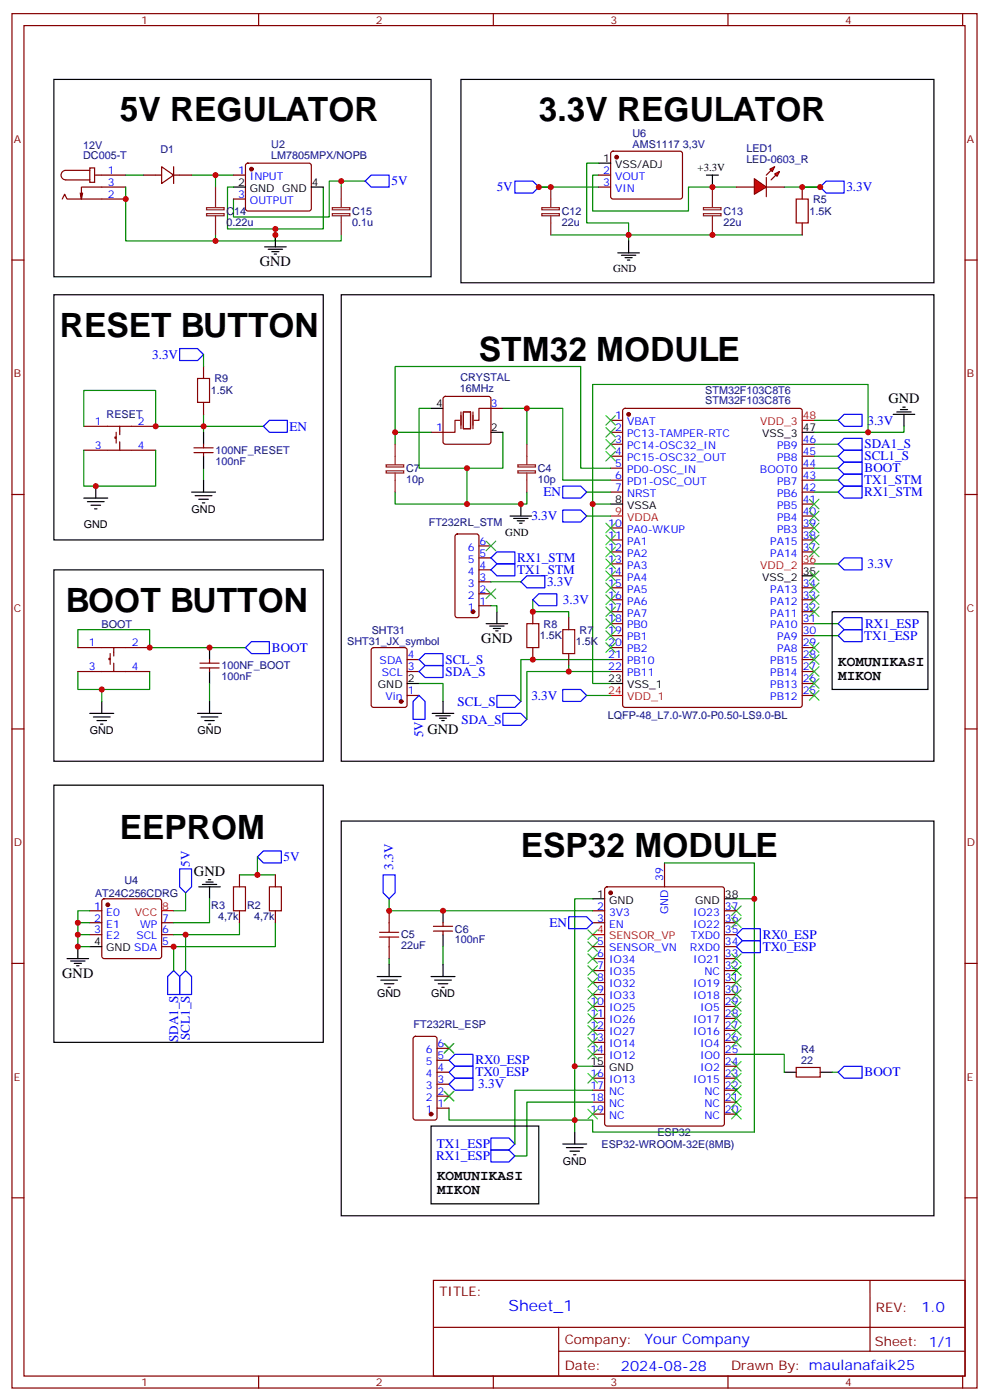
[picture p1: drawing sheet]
<svg xmlns="http://www.w3.org/2000/svg" width="291mm" height="413mm" viewBox="0 0 291 413" stroke-linecap="round" stroke-linejoin="round" font-family="sans-serif">
<defs><g id="words">
<g font-size="9.9">
<text x="35.3" y="35.8">5V REGULATOR</text>
<text x="158.7" y="35.8">3.3V REGULATOR</text>
<text x="17.6" y="99.3">RESET BUTTON</text>
<text x="141.1" y="106.3">STM32 MODULE</text>
<text x="19.4" y="180.4">BOOT BUTTON</text>
<text x="35.3" y="247.4">EEPROM</text>
<text x="153.5" y="252.7">ESP32 MODULE</text>
</g>
<text font-size="4.6" fill="#00f" x="149.8" y="386.6">Sheet_1</text>
<g font-size="4.2">
<text x="76.6" y="78.5">GND</text>
<text x="261.8" y="119">GND</text>
<text x="141.8" y="189.6">GND</text>
<text x="246.9" y="196.3">KOMUNIKASI</text>
<text x="246.9" y="200.5">MIKON</text>
<text x="125.9" y="216.5">GND</text>
<text x="57.1" y="258.3">GND</text>
<text x="18.3" y="288.4">GND</text>
<text x="128.8" y="348">KOMUNIKASI</text>
<text x="128.8" y="352.2">MIKON</text>
</g>
<g font-size="4.2" fill="#00f">
<text x="271.5" y="386.9">1.0</text>
<text x="189.9" y="396.4">Your Company</text>
<text x="183" y="404.2">2024-08-28</text>
</g>
<g font-size="3.9" fill="#00f">
<text x="115.4" y="54.6">5V</text>
<text x="146.3" y="56.4">5V</text>
<text x="249.4" y="56.4">3.3V</text>
<text x="44.8" y="105.8">3.3V</text>
<text x="255.6" y="125.2">3.3V</text>
<text x="85.3" y="127">EN</text>
<text x="254.7" y="132.2">SDA1_S</text>
<text x="254.7" y="135.7">SCL1_S</text>
<text x="254.6" y="142.8">TX1_STM</text>
<text x="254.7" y="139.3">BOOT</text>
<text x="160.1" y="146.3">EN</text>
<text x="254.6" y="146.4">RX1_STM</text>
<text x="156.6" y="153.4">3.3V</text>
<text x="152.3" y="165.8">RX1_STM</text>
<text x="255.6" y="167.5">3.3V</text>
<text x="152.3" y="169.3">TX1_STM</text>
<text x="161.2" y="172.9">3.3V</text>
<text x="165.9" y="178.1">3.3V</text>
<text x="254.9" y="185.2">RX1_ESP</text>
<text x="254.6" y="188.8">TX1_ESP</text>
<text x="80.1" y="192.2">BOOT</text>
<text x="131.2" y="195.7">SCL_S</text>
<text x="131.2" y="199.3">SDA_S</text>
<text x="134.8" y="208.2">SCL_S</text>
<text x="156.6" y="206.4">3.3V</text>
<text x="136" y="213.4">SDA_S</text>
<text x="124.7" y="217.5" transform="rotate(-90 124.7 217.5)">5V</text>
<text x="55.9" y="255.6" transform="rotate(-90 55.9 255.6)">5V</text>
<text x="83.6" y="254">5V</text>
<text x="115.9" y="256.4" transform="rotate(-90 115.9 256.4)">3.3V</text>
<text x="161.9" y="273.4">EN</text>
<text x="224.7" y="280.4">TX0_ESP</text>
<text x="224.7" y="276.9">RX0_ESP</text>
<text x="52.4" y="307.4" transform="rotate(-90 52.4 307.4)">SDA1_S</text>
<text x="56" y="306.8" transform="rotate(-90 56 306.8)">SCL1_S</text>
<text x="140.1" y="313.9">RX0_ESP</text>
<text x="140.1" y="317.5">TX0_ESP</text>
<text x="254.7" y="317.4">BOOT</text>
<text x="140.9" y="321">3.3V</text>
<text x="128.7" y="338.6">TX1_ESP</text>
<text x="128.5" y="342.2">RX1_ESP</text>
</g>
<g font-size="3.9" fill="#800">
<text x="129.5" y="382.2">TITLE:</text>
<text x="258.1" y="386.9">REV:</text>
<text x="166.4" y="396.4">Company:</text>
<text x="257.7" y="397">Sheet: 1/1</text>
<text x="166.4" y="404.1">Date:</text>
<text x="215.4" y="404.2">Drawn By: maulanafaik25</text>
</g>
<g font-size="3.2" fill="#800">
<text x="41.6" y="7">1</text>
<text x="110.8" y="7">2</text>
<text x="179.9" y="7">3</text>
<text x="249.1" y="7">4</text>
<text x="4.1" y="42.1">A</text>
<text x="284.9" y="42.1">A</text>
<text x="4.1" y="111.3">B</text>
<text x="284.9" y="111.3">B</text>
<text x="4.1" y="180.4">C</text>
<text x="284.9" y="180.4">C</text>
<text x="4.1" y="249.6">D</text>
<text x="284.9" y="249.6">D</text>
<text x="4.1" y="318.7">E</text>
<text x="284.9" y="318.7">E</text>
<text x="41.6" y="408.8">1</text>
<text x="110.8" y="408.8">2</text>
<text x="179.9" y="408.8">3</text>
<text x="249.1" y="408.8">4</text>
</g>
<g font-size="3.2" fill="#000080">
<text x="186.4" y="40.4">U6</text>
<text x="24.5" y="47">DC005-T</text>
<text x="24.5" y="43.8">12V</text>
<text x="47.3" y="45">D1</text>
<text x="79.9" y="47">LM7805MPX/NOPB</text>
<text x="79.9" y="43.7">U2</text>
<text x="186.4" y="43.5">AMS1117 3,3V</text>
<text x="219.9" y="44.9">LED1</text>
<text x="219.9" y="48.1">LED-0603_R</text>
<text x="239.6" y="59.8">R5</text>
<text x="66.7" y="63.4">C14</text>
<text x="103.8" y="63.4">C15</text>
<text x="165.5" y="63.4">C12</text>
<text x="213.1" y="63.4">C13</text>
<text x="238.5" y="63.3">1.5K</text>
<text x="66.7" y="66.5">0.22u</text>
<text x="103.8" y="66.5">0.1u</text>
<text x="165.5" y="66.5">22u</text>
<text x="213.1" y="66.5">22u</text>
<text x="63.2" y="112.8">R9</text>
<text x="135.7" y="112.5">CRYSTAL</text>
<text x="62.1" y="116.2">1.5K</text>
<text x="135.5" y="115.7">16MHz</text>
<text x="207.8" y="119.3">STM32F103C8T6</text>
<text x="207.8" y="116.1">STM32F103C8T6</text>
<text x="31.4" y="123.3">RESET</text>
<text x="63.5" y="137.1">100nF</text>
<text x="63.5" y="133.9">100NF_RESET</text>
<text x="119.7" y="142.4">10p</text>
<text x="119.7" y="139.3">C7</text>
<text x="158.5" y="142.4">10p</text>
<text x="158.5" y="139.3">C4</text>
<text x="126.3" y="155.1">FT232RL_STM</text>
<text x="29.9" y="185.1">BOOT</text>
<text x="160.2" y="185.1">R8</text>
<text x="102.3" y="190.3">SHT31_JX_symbol</text>
<text x="109.5" y="186.9">SHT31</text>
<text x="159.1" y="188.5">1.5K</text>
<text x="169.7" y="190.3">1.5K</text>
<text x="170.8" y="186.8">R7</text>
<text x="65.3" y="197.4">100NF_BOOT</text>
<text x="65.3" y="200.6">100nF</text>
<text x="179.1" y="212.2">LQFP-48_L7.0-W7.0-P0.50-LS9.0-BL</text>
<text x="36.6" y="260.8">U4</text>
<text x="28" y="264.4">AT24C256CDRG</text>
<text x="62.2" y="268">R3</text>
<text x="72.8" y="268">R2</text>
<text x="64.3" y="271.4">4,7k</text>
<text x="74.9" y="271.4">4,7k</text>
<text x="134.1" y="275">C6</text>
<text x="118.2" y="280">22uF</text>
<text x="118.2" y="276.8">C5</text>
<text x="134.1" y="278.2">100nF</text>
<text x="121.9" y="303.2">FT232RL_ESP</text>
<text x="236" y="310.6">R4</text>
<text x="236" y="313.8">22</text>
<text x="193.7" y="335.1">ESP32</text>
<text x="177.3" y="338.5">ESP32-WROOM-32E(8MB)</text>
</g>
<g font-size="3.2">
<text x="177.7" y="47.8">1</text>
<text x="181.2" y="49.5">VSS/ADJ</text>
<text x="205.5" y="50.6">+3.3V</text>
<text x="70.1" y="54.8">2</text>
<text x="73.6" y="56.6">GND</text>
<text x="83.1" y="56.6">GND</text>
<text x="91.9" y="54.8">4</text>
<text x="180.6" y="80.2">GND</text>
<text x="128.5" y="120.1">4</text>
<text x="144.6" y="127.1">2</text>
<text x="224.5" y="128.9">VSS_3</text>
<text x="236.5" y="127.1">47</text>
<text x="181.3" y="148.3">8</text>
<text x="24.7" y="155.7">GND</text>
<text x="56.4" y="151.2">GND</text>
<text x="184.7" y="150.1">VSSA</text>
<text x="148.9" y="158.2">GND</text>
<text x="224.5" y="171.2">VSS_2</text>
<text x="236.5" y="169.5">35</text>
<text x="111.4" y="203">GND</text>
<text x="120.1" y="201.2">2</text>
<text x="179.2" y="201.2">23</text>
<text x="184.7" y="203">VSS_1</text>
<text x="26.5" y="216.5">GND</text>
<text x="58.2" y="216.5">GND</text>
<text x="176" y="264.7">1</text>
<text x="179.5" y="266.5">GND</text>
<text x="204.8" y="266.5">GND</text>
<text x="213.6" y="264.7">38</text>
<text x="27.8" y="278.8">4</text>
<text x="31.3" y="280.6">GND SDA</text>
<text x="111.1" y="294.1">GND</text>
<text x="127" y="294.1">GND</text>
<text x="173.9" y="314.1">15</text>
<text x="179.5" y="315.9">GND</text>
<text x="165.8" y="343.5">GND</text>
</g>
<g font-size="3.2" fill="#00f">
<text x="31.7" y="51.3">1</text>
<text x="70.1" y="51.3">1</text>
<text x="73.6" y="53.1">INPUT</text>
<text x="177.7" y="51.3">2</text>
<text x="181.2" y="53.1">VOUT</text>
<text x="31.7" y="54.8">3</text>
<text x="31.7" y="58.3">2</text>
<text x="70.1" y="58.3">3</text>
<text x="177.7" y="54.8">3</text>
<text x="181.2" y="56.6">VIN</text>
<text x="73.6" y="60.1">OUTPUT</text>
<text x="28" y="125.4">1</text>
<text x="40.6" y="125.4">2</text>
<text x="144.6" y="120.1">3</text>
<text x="181.3" y="123.6">1</text>
<text x="184.7" y="125.4">VBAT</text>
<text x="128.5" y="127.1">1</text>
<text x="181.3" y="127.1">2</text>
<text x="181.3" y="130.7">3</text>
<text x="184.7" y="128.9">PC13-TAMPER-RTC</text>
<text x="236.5" y="130.7">46</text>
<text x="28" y="132.4">3</text>
<text x="40.6" y="132.4">4</text>
<text x="181.3" y="134.2">4</text>
<text x="181.3" y="137.7">5</text>
<text x="184.7" y="132.4">PC14-OSC32_IN</text>
<text x="184.7" y="136">PC15-OSC32_OUT</text>
<text x="228.9" y="136">PB8</text>
<text x="228.9" y="132.4">PB9</text>
<text x="236.5" y="137.7">44</text>
<text x="236.5" y="134.2">45</text>
<text x="181.3" y="141.3">6</text>
<text x="184.7" y="139.5">PD0-OSC_IN</text>
<text x="184.7" y="143">PD1-OSC_OUT</text>
<text x="223.9" y="139.5">BOOT0</text>
<text x="228.9" y="143">PB7</text>
<text x="236.5" y="141.3">43</text>
<text x="181.3" y="144.8">7</text>
<text x="184.7" y="146.5">NRST</text>
<text x="228.9" y="146.5">PB6</text>
<text x="236.5" y="148.3">41</text>
<text x="236.5" y="144.8">42</text>
<text x="179.2" y="155.4">10</text>
<text x="228.9" y="153.6">PB4</text>
<text x="228.9" y="150.1">PB5</text>
<text x="236.5" y="155.4">39</text>
<text x="236.5" y="151.8">40</text>
<text x="141.3" y="160.7">6</text>
<text x="179.2" y="158.9">11</text>
<text x="184.7" y="157.1">PA0-WKUP</text>
<text x="184.7" y="160.7">PA1</text>
<text x="226.9" y="160.7">PA15</text>
<text x="228.9" y="157.1">PB3</text>
<text x="236.5" y="158.9">38</text>
<text x="137.8" y="165.9">5</text>
<text x="137.8" y="162.4">6</text>
<text x="141.3" y="167.7">4</text>
<text x="141.3" y="164.2">5</text>
<text x="179.2" y="162.4">12</text>
<text x="179.2" y="165.9">13</text>
<text x="184.7" y="164.2">PA2</text>
<text x="184.7" y="167.7">PA3</text>
<text x="226.9" y="164.2">PA14</text>
<text x="236.5" y="162.4">37</text>
<text x="137.8" y="173">3</text>
<text x="137.8" y="169.5">4</text>
<text x="141.3" y="171.2">3</text>
<text x="179.2" y="169.5">14</text>
<text x="179.2" y="173">15</text>
<text x="184.7" y="171.2">PA4</text>
<text x="236.5" y="173">34</text>
<text x="137.8" y="176.5">2</text>
<text x="141.3" y="178.3">1</text>
<text x="141.3" y="174.8">2</text>
<text x="179.2" y="176.5">16</text>
<text x="184.7" y="174.8">PA5</text>
<text x="184.7" y="178.3">PA6</text>
<text x="226.9" y="178.3">PA12</text>
<text x="226.9" y="174.8">PA13</text>
<text x="236.5" y="176.5">33</text>
<text x="137.8" y="180.1">1</text>
<text x="179.2" y="180.1">17</text>
<text x="179.2" y="183.6">18</text>
<text x="184.7" y="181.8">PA7</text>
<text x="184.7" y="185.3">PB0</text>
<text x="226.9" y="185.3">PA10</text>
<text x="226.9" y="181.8">PA11</text>
<text x="236.5" y="183.6">31</text>
<text x="236.5" y="180.1">32</text>
<text x="26.2" y="190.6">1</text>
<text x="38.8" y="190.6">2</text>
<text x="179.2" y="187.1">19</text>
<text x="179.2" y="190.6">20</text>
<text x="184.7" y="188.9">PB1</text>
<text x="229" y="188.9">PA9</text>
<text x="236.5" y="190.6">29</text>
<text x="236.5" y="187.1">30</text>
<text x="26.2" y="197.7">3</text>
<text x="38.8" y="197.7">4</text>
<text x="111.9" y="195.9">SDA</text>
<text x="120.1" y="197.7">3</text>
<text x="120.1" y="194.2">4</text>
<text x="179.2" y="194.2">21</text>
<text x="179.2" y="197.7">22</text>
<text x="184.7" y="192.4">PB2</text>
<text x="184.7" y="195.9">PB10</text>
<text x="226.9" y="195.9">PB15</text>
<text x="229" y="192.4">PA8</text>
<text x="236.5" y="197.7">27</text>
<text x="236.5" y="194.2">28</text>
<text x="112.5" y="199.5">SCL</text>
<text x="184.7" y="199.5">PB11</text>
<text x="226.9" y="203">PB13</text>
<text x="226.9" y="199.5">PB14</text>
<text x="236.5" y="201.2">26</text>
<text x="113.6" y="206.5">Vin</text>
<text x="120.1" y="204.8">1</text>
<text x="226.9" y="206.5">PB12</text>
<text x="236.5" y="204.8">25</text>
<text x="195.4" y="259.8" transform="rotate(-90 195.4 259.8)">39</text>
<text x="27.8" y="268.3">1</text>
<text x="176" y="268.3">2</text>
<text x="196.8" y="269.5" transform="rotate(-90 196.8 269.5)">GND</text>
<text x="213.6" y="268.3">37</text>
<text x="27.8" y="271.8">2</text>
<text x="27.8" y="275.3">3</text>
<text x="31.3" y="270">E0</text>
<text x="31.3" y="273.5">E1</text>
<text x="41.3" y="273.5">WP</text>
<text x="47.8" y="275.3">6</text>
<text x="47.8" y="271.8">7</text>
<text x="176" y="271.8">3</text>
<text x="179.5" y="273.5">EN</text>
<text x="179.5" y="270">3V3</text>
<text x="204.3" y="270">IO23</text>
<text x="204.3" y="273.5">IO22</text>
<text x="213.6" y="271.8">36</text>
<text x="213.6" y="275.3">35</text>
<text x="31.3" y="277.1">E2</text>
<text x="40.2" y="277.1">SCL</text>
<text x="47.8" y="278.8">5</text>
<text x="176" y="278.8">5</text>
<text x="179.5" y="280.6">SENSOR_VN</text>
<text x="203.3" y="280.6">RXD0</text>
<text x="203.5" y="277.1">TXD0</text>
<text x="213.6" y="278.8">34</text>
<text x="176" y="285.9">7</text>
<text x="176" y="282.4">6</text>
<text x="179.5" y="287.7">IO35</text>
<text x="179.5" y="284.1">IO34</text>
<text x="204.3" y="284.1">IO21</text>
<text x="207.5" y="287.7">NC</text>
<text x="213.6" y="282.4">33</text>
<text x="213.6" y="285.9">32</text>
<text x="176" y="292.9">9</text>
<text x="176" y="289.4">8</text>
<text x="179.5" y="291.2">IO32</text>
<text x="204.3" y="291.2">IO19</text>
<text x="213.6" y="289.4">31</text>
<text x="213.6" y="292.9">30</text>
<text x="173.9" y="296.5">10</text>
<text x="179.5" y="298.2">IO25</text>
<text x="179.5" y="294.7">IO33</text>
<text x="204.3" y="294.7">IO18</text>
<text x="206.3" y="298.2">IO5</text>
<text x="213.6" y="296.5">29</text>
<text x="173.9" y="303.5">12</text>
<text x="173.9" y="300">11</text>
<text x="179.5" y="305.3">IO27</text>
<text x="179.5" y="301.8">IO26</text>
<text x="204.3" y="301.8">IO17</text>
<text x="204.3" y="305.3">IO16</text>
<text x="213.6" y="300">28</text>
<text x="213.6" y="303.5">27</text>
<text x="125.4" y="310.6">6</text>
<text x="128.9" y="308.8">6</text>
<text x="173.9" y="310.6">14</text>
<text x="173.9" y="307.1">13</text>
<text x="179.5" y="308.8">IO14</text>
<text x="206.3" y="308.8">IO4</text>
<text x="213.6" y="307.1">26</text>
<text x="213.6" y="310.6">25</text>
<text x="125.4" y="317.6">4</text>
<text x="125.4" y="314.1">5</text>
<text x="128.9" y="315.9">4</text>
<text x="128.9" y="312.3">5</text>
<text x="173.9" y="317.6">16</text>
<text x="179.5" y="312.3">IO12</text>
<text x="206.3" y="312.3">IO0</text>
<text x="206.3" y="315.9">IO2</text>
<text x="213.6" y="314.1">24</text>
<text x="213.6" y="317.6">23</text>
<text x="125.4" y="321.2">3</text>
<text x="128.9" y="322.9">2</text>
<text x="128.9" y="319.4">3</text>
<text x="173.9" y="321.2">17</text>
<text x="179.5" y="322.9">NC</text>
<text x="179.5" y="319.4">IO13</text>
<text x="204.3" y="319.4">IO15</text>
<text x="207.5" y="322.9">NC</text>
<text x="213.6" y="321.2">22</text>
<text x="125.4" y="328.2">1</text>
<text x="125.4" y="324.7">2</text>
<text x="128.9" y="326.5">1</text>
<text x="173.9" y="328.2">19</text>
<text x="173.9" y="324.7">18</text>
<text x="179.5" y="330">NC</text>
<text x="179.5" y="326.5">NC</text>
<text x="207.5" y="326.5">NC</text>
<text x="207.5" y="330">NC</text>
<text x="213.6" y="324.7">21</text>
<text x="213.6" y="328.2">20</text>
</g>
<g font-size="3.2" fill="#f00">
<text x="224" y="125.4">VDD_3</text>
<text x="236.5" y="123.6">48</text>
<text x="181.3" y="151.8">9</text>
<text x="184.7" y="153.6">VDDA</text>
<text x="224" y="167.7">VDD_2</text>
<text x="236.5" y="165.9">36</text>
<text x="179.2" y="204.8">24</text>
<text x="184.7" y="206.5">VDD_1</text>
<text x="47.8" y="268.3">8</text>
<text x="39.7" y="270">VCC</text>
<text x="176" y="275.3">4</text>
<text x="179.5" y="277.1">SENSOR_VP</text>
</g>
</g></defs>
<g fill="none" stroke="#870000" stroke-width=".35">
<path d="M18.3 58.7l.7-1.4 .8 1.4h17.2M24.3 56.9l-.3 1.8M26.5 49.5h1.4v4.3h-1.4zM26.5 50.2h-7.1a1.41 1.41 0 0 0-1.4 1.4 1.41 1.41 0 0 0 1.4 1.5h7.1M27.9 51.6h9.1M37 55.2h-13v3.5l-.4-1.8M42.3 51.6h5.3M47.6 49.2l3.6 2.4-3.6 2.5zM51.2 51.6h5.2M51.2 49.2v4.9M68.8 58.7h3.5M68.8 51.6h3.5"/>
<path d="M72.6 48.3l.4-.2h18l.5 .2 .2 .5v13l-.7 .4h-18.2l-.5-.7v-12.7zM236.4 55.2v3.5M236.4 65.8v3.5M60 108.1v3.5M60 118.7v3.5M130.8 117.1l.4-.2h12.7l.5 .2 .2 .5v12.7l-.2 .5-.5 .2h-12.7l-.5-.2-.2-.5v-12.7zM24.7 125.7h21.2M24.7 132.8h21.2M34.2 128.9h-.3v.4h.3M34.2 127.5v3.2M35.3 125.7v2.5M35.3 130.3v2.5"/>
<path d="M57.1 133.5h5.7M57.1 132.1h5.7M60 131v1.1M60 133.5v1M127 127.5h3.5M144.6 120.4h3.6M179.9 124h3.5M179.9 127.5h3.5M179.9 131h3.5M179.9 134.5h3.5M179.9 138.1h3.5M183.7 120.6l.4-.2h51.6l.6 .5 .1 87-.5 .7h-51.8l-.6-.4-.1-87.1z"/>
<path d="M236.4 131h3.5M236.4 134.5h3.5M236.4 138.1h3.5M134.3 157.7l.5-.2h5.6l.7 .4v23.6l-.5 .6-5.8 .1-.7-.5v-23.5zM179.9 141.6h3.5M179.9 145.1h3.5M179.9 155.7h3.5M179.9 159.2h3.5M236.4 141.6h3.5M236.4 145.1h3.5M236.4 155.7h3.5M236.4 159.2h3.5"/>
<path d="M236.4 152.2h3.5M236.4 148.7h3.5M141.1 178.6h3.5M141.1 175.1h3.5M141.1 171.6h3.5M141.1 168.1h3.5M141.1 164.5h3.5M141.1 161h3.5M179.9 162.8h3.5M179.9 166.3h3.5M179.9 169.8h3.5M179.9 173.4h3.5"/>
<path d="M179.9 176.9h3.5M236.4 162.8h3.5M236.4 173.4h3.5M236.4 176.9h3.5M22.9 191h21.2M22.9 198h21.2M32.5 194.2h-.4v.3h.4M32.5 192.8v3.1M33.5 191v2.5M33.5 195.6v2.4M58.9 197h5.7M58.9 195.6h5.7"/>
<path d="M61.7 194.5v1.1M61.7 197v1M109.6 191.2l.5-.2h9.1l.7 .4v16.5l-.4 .7h-9.4l-.7-.4v-16.5zM119.9 198h3.6M119.9 194.5h3.6M157 180.4v3.5M157 191v3.5M167.6 182.2v3.5M167.6 192.8v3.5M179.9 191h3.5M179.9 198h3.5M179.9 180.4h3.5"/>
<path d="M179.9 183.9h3.5M179.9 187.5h3.5M179.9 194.5h3.5M236.4 191h3.5M236.4 198h3.5M236.4 180.4h3.5M236.4 183.9h3.5M236.4 187.5h3.5M236.4 194.5h3.5M119.9 205.1h3.6M236.4 205.1h3.5M236.4 201.6h3.5"/>
<path d="M70.6 258v3.5M81.1 258v3.5M195.8 254.5v7M26.5 268.6h3.5M26.5 272.1h3.5M26.5 275.7h3.5M30.2 265.3l.5-.2h16.2l.5 .2 .2 .5v16.2l-.2 .5-.5 .2h-16.2l-.5-.2-.2-.5v-16.2zM47.6 272.1h3.6M47.6 275.7h3.6M47.6 279.2h3.6M70.6 268.6v3.5M81.1 268.6v3.5"/>
<path d="M114.7 268.6v3.5M114.7 279.2v3.5M127.7 274.6h5.6M127.7 273.2h5.6M130.5 272.1v1.1M130.5 274.6v1.1M174.6 268.6h3.6M174.6 272.1h3.6M174.6 279.2h3.6M178.4 261.8l.5-.3h33.8l.7 .5v69.4l-.4 .6-34.1 .1-.7-.5v-69.3zM213.4 268.6h3.6M213.4 272.1h3.6"/>
<path d="M213.4 275.7h3.6M213.4 279.2h3.6M174.6 282.7h3.6M174.6 286.2h3.6M174.6 289.8h3.6M174.6 293.3h3.6M174.6 296.8h3.6M213.4 282.7h3.6M213.4 286.2h3.6M213.4 289.8h3.6M213.4 293.3h3.6M213.4 296.8h3.6"/>
<path d="M121.9 305.9l.5-.3h5.7l.6 .5 .1 23.5-.5 .7h-5.9l-.6-.4-.1-23.5zM128.8 319.8h3.5M128.8 316.2h3.5M128.8 312.7h3.5M128.8 309.2h3.5M174.6 300.4h3.6M174.6 303.9h3.6M174.6 307.4h3.6M174.6 310.9h3.6M174.6 318h3.6M213.4 300.4h3.6M213.4 303.9h3.6"/>
<path d="M213.4 307.4h3.6M213.4 310.9h3.6M213.4 314.5h3.6M213.4 318h3.6M234.6 314.8h7.1v2.8h-7.1zM128.8 326.8h3.5M128.8 323.3h3.5M174.6 321.5h3.6M174.6 325h3.6M174.6 328.6h3.6M213.4 321.5h3.6M213.4 325h3.6"/>
<path d="M213.4 328.6h3.6"/>
</g>
<g fill="#870000" stroke="#870000" stroke-width=".35">
<circle cx="31.7" cy="266.8" r=".53"/>
<circle cx="179.9" cy="263.3" r=".53"/>
<circle cx="185.2" cy="122.2" r=".53"/>
<circle cx="118.2" cy="206.9" r=".53"/>
<circle cx="139.3" cy="180.4" r=".53"/>
<circle cx="127" cy="328.6" r=".53"/>
<circle cx="74.1" cy="49.9" r=".53"/>
</g>
<g fill="none" stroke="#000" stroke-width=".35">
<path d="M68.8 55.2h3.5M91.7 55.2h3.5M78 72.8h6.3M79 73.5h4.3M80.1 74.2h2.1M80.8 74.9h.7M81.1 69.3v3.5M15.9 86.9h79.3v72.3h-79.3zM60 127.5v3.5M60 134.5v3.6M127 120.4h3.5M144.6 127.5h3.6"/>
<path d="M236.4 127.5h3.5M263.2 122.2h6.3M264.2 121.5h4.3M265.3 120.8h2.1M266 120.1h.7M266.3 122.2v3.5M24.7 146.9h7M25.8 148h4.9M26.8 149h2.8M27.9 150.1h.7M28.2 143.4v3.5M56.4 145.1h7.1"/>
<path d="M57.5 146.2h4.9M58.6 147.2h2.8M59.6 148.3h.7M60 141.6v3.5M150.3 152.2h6.3M151.3 152.9h4.3M152.4 153.6h2.1M153.1 154.3h.7M153.5 148.7v3.5M179.9 148.7h3.5M236.4 169.8h3.5M61.7 191v3.5"/>
<path d="M61.7 198v3.6M143.2 183.9h6.4M144.3 184.6h4.2M145.3 185.3h2.2M146 186.1h.8M146.4 180.4v3.5M26.5 210.4h7M27.5 211.5h5M28.6 212.5h2.8M29.6 213.6h.7M30 206.9v3.5M58.2 210.4h7.1"/>
<path d="M59.3 211.5h4.9M60.3 212.5h2.8M61.4 213.6h.7M61.7 206.9v3.5M119.9 201.6h3.6M127.4 210.4h6.3M128.4 211.1h4.2M129.5 211.8h2.1M130.2 212.5h.7M130.5 206.9v3.5M179.9 201.6h3.5M15.9 231.6h79.3v75.8h-79.3z"/>
<path d="M61.4 259.4h.7M22.9 279.2v3.5M26.5 279.2h3.5M58.6 261.5h6.3M59.6 260.8h4.3M60.7 260.1h2.1M61.7 261.5v3.6M130.5 268.6v3.5M130.5 275.7v3.5M174.6 265.1h3.6M213.4 265.1h3.6M19.8 282.7h6.3"/>
<path d="M20.8 283.4h4.2M21.9 284.1h2.1M22.6 284.8h.7M111.1 288h7.1M112.2 289.1h4.9M113.2 290.1h2.9M114.3 291.2h.7M114.7 284.5v3.5M127 288h7.1M128.1 289.1h4.9M129.1 290.1h2.8M130.2 291.2h.7"/>
<path d="M130.5 284.5v3.5M174.6 314.5h3.6M231.1 316.2h3.5M241.7 316.2h3.5M165.8 337.4h7.1M166.9 338.5h4.9M167.9 339.5h2.8M169.3 333.9v3.5M169 340.6h.7"/>
</g>
<path d="M236.4 124h3.5M179.9 152.2h3.5M236.4 166.3h3.5M179.9 205.1h3.5M47.6 268.6h3.6M174.6 275.7h3.6" fill="none" stroke="#f00" stroke-width=".35"/>
<g fill="none" stroke="#008700" stroke-width=".35">
<path d="M37 55.2v15.8h26.5M37 51.6h5.3M56.4 51.6h12.4M63.5 51.6v3.6M68.8 55.2h-1.8v12.3h14.1v1.8M95.2 55.2v12.3h-14.1M100.5 53.4h-3.5v10.6h-28.2v-5.3M107.6 53.4h-7.1v1.8M209.9 55.2h7.1M231.1 55.2h10.6M63.5 69.3v1.7h17.6v-1.7M81.1 69.3v1.7h19.4v-1.7"/>
<path d="M162.3 69.3h74.1M185.2 69.3v1.7M24.7 125.7v-10.6h21.2v10.6h14.1v1.8M24.7 132.8v10.6h21.2v-10.6M60 122.2v3.5h17.6M60 138.1v3.5M116.4 127.5v3.5M127 120.4h-3.5v17.7h24.7v-10.6M127 127.5h-10.6v-19.4h54.7v30h8.8M137.6 138.1v10.6M148.2 120.4h17.6v21.2h14.1M155.2 120.4v10.6"/>
<path d="M239.9 124h7M239.9 134.5h7M239.9 131h7M255.8 127.5v-14.1h-81.2v35.3h5.3M266.3 125.7v1.8h-26.4M116.4 145.1v3.6h38.8v-3.6M172.9 152.2h7M172.9 145.1h7M174.6 148.7v52.9h5.3M239.9 145.1h7M239.9 141.6h7M144.6 178.6h1.8v1.8"/>
<path d="M144.6 171.6h8.9M157 176.9v3.5h10.6v1.8M239.9 166.3h7M22.9 191v-5.3h21.2v5.3h28.2M22.9 198v5.3h21.2v-5.3M167.6 196.3v1.7M179.9 198h-24.7v14.2M179.9 194.5h-26.4v12.4M239.9 187.5h7M239.9 183.9h7M30 203.3v3.6M61.7 201.6v5.3"/>
<path d="M123.5 201.6h7v5.3M172.9 205.1h7M70.6 258h10.5M75.8 252.7v5.3M195.8 254.5h26.4v10.6h-5.2M22.9 272.1h3.6M22.9 275.7h3.6M26.5 268.6h-3.6v10.6h3.6M51.2 275.7h3.5v10.5M54.7 263.3v5.3h-3.5M61.7 265.1v7h-10.5M70.6 272.1v3.6h-15.9"/>
<path d="M81.1 272.1v7.1h-29.9v7M114.7 265.1v3.5h59.9M130.5 279.2v5.3M174.6 265.1h-5.3v49.4h5.3M222.2 265.1v68.8h-47.6v-3.6h-42.3v-3.5M114.7 282.7v1.8M169.3 314.5v19.4M217 310.9h14.1v5.3M245.2 316.2h1.7"/>
</g>
<g fill="none" stroke="#00f" stroke-width=".35">
<path d="M109.4 51.6h5.3v3.6h-5.3l-1.8-1.8zM52.9 102.8h5.3l1.8 1.8-1.8 1.7h-5.3zM77.6 125.7l1.8-1.7h5.3v3.5h-5.3zM248.7 122.2h5.3v3.5h-5.3l-1.8-1.7zM165.8 150.4h5.3l1.8 1.8-1.8 1.8h-5.3zM165.8 143.4h5.3l1.8 1.7-1.8 1.8h-5.3zM246.9 141.6l1.8-1.8h5.3v3.6h-5.3zM246.9 145.1l1.8-1.7h5.3v3.5h-5.3zM144.6 164.5l1.8-1.7h5.3v3.5h-5.3zM144.6 168.1l1.8-1.8h5.3v3.5h-5.3zM153.5 171.6l1.7-1.8h5.3v3.6h-5.3zM157 176.9l1.7-1.8h5.3v3.5h-5.3z"/>
<path d="M246.9 166.3l1.8-1.8h5.3v3.6h-5.3zM72.3 191l1.8-1.8h5.3v3.6h-5.3zM123.5 198l1.7-1.7h5.3v3.5h-5.3zM125.2 192.8h5.3v3.5h-5.3l-1.7-1.8zM246.9 183.9l1.8-1.7h5.3v3.5h-5.3zM246.9 187.5l1.8-1.8h5.3v3.5h-5.3zM123.5 205.1l1.7 1.8v5.3h-3.5v-5.3zM146.4 205.1h5.3l1.8 1.8-1.8 1.7h-5.3zM148.2 210.4h5.3l1.7 1.8-1.7 1.7h-5.3zM165.8 203.3h5.3l1.8 1.8-1.8 1.8h-5.3zM52.9 256.3h3.5v5.2l-1.7 1.8-1.8-1.8zM75.8 252.7l1.8-1.7h5.3v3.5h-5.3z"/>
<path d="M112.9 258h3.5v5.3l-1.7 1.8-1.8-1.8zM167.6 270.4h5.3l1.7 1.7-1.7 1.8h-5.3zM217 279.2l1.7-1.8h5.3v3.6h-5.3zM217 275.7l1.7-1.8h5.3v3.5h-5.3zM51.2 286.2l1.7 1.8v5.3h-3.5v-5.3zM54.7 286.2l1.7 1.8v5.3h-3.5v-5.3zM132.3 312.7l1.8-1.8h5.2v3.6h-5.2zM132.3 319.8l1.8-1.8h5.2v3.5h-5.2zM134.1 314.5h5.2v3.5h-5.2l-1.8-1.8zM144.6 339.2h5.3l1.8 1.7-1.8 1.8h-5.3zM144.6 335.6h5.3l1.8 1.8-1.8 1.8h-5.3z"/>
</g>
<g fill="none" stroke="#3c3" stroke-width=".35">
<path d="M178.5 133.1l2.8 2.9M178.5 129.6l2.8 2.8M178.5 126.1l2.8 2.8M178.5 122.6l2.8 2.8M181.3 133.1l-2.8 2.9M181.3 129.6l-2.8 2.8M181.3 126.1l-2.8 2.8M181.3 122.6l-2.8 2.8M143.2 159.6l2.8 2.8M146 159.6l-2.8 2.8M178.5 157.8l2.8 2.9M178.5 154.3l2.8 2.8"/>
<path d="M181.3 157.8l-2.8 2.9M181.3 154.3l-2.8 2.8M238.5 147.2l2.8 2.9M238.5 150.8l2.8 2.8M238.5 154.3l2.8 2.8M238.5 157.8l2.8 2.9M241.3 147.2l-2.8 2.9M241.3 150.8l-2.8 2.8M241.3 154.3l-2.8 2.8M241.3 157.8l-2.8 2.9M143.2 173.7l2.8 2.8M146 173.7l-2.8 2.8"/>
<path d="M178.5 179l2.8 2.8M178.5 175.5l2.8 2.8M178.5 168.4l2.8 2.8M178.5 171.9l2.8 2.9M178.5 164.9l2.8 2.8M178.5 161.4l2.8 2.8M181.3 179l-2.8 2.8M181.3 175.5l-2.8 2.8M181.3 168.4l-2.8 2.8M181.3 171.9l-2.8 2.9M181.3 164.9l-2.8 2.8M181.3 161.4l-2.8 2.8"/>
<path d="M238.5 161.4l2.8 2.8M238.5 168.4l2.8 2.8M238.5 171.9l2.8 2.9M238.5 175.5l2.8 2.8M238.5 179l2.8 2.8M241.3 161.4l-2.8 2.8M241.3 168.4l-2.8 2.8M241.3 171.9l-2.8 2.9M241.3 175.5l-2.8 2.8M241.3 179l-2.8 2.8M178.5 189.6l2.8 2.8M178.5 186.1l2.8 2.8"/>
<path d="M178.5 182.5l2.8 2.8M181.3 189.6l-2.8 2.8M181.3 186.1l-2.8 2.8M181.3 182.5l-2.8 2.8M238.5 189.6l2.8 2.8M238.5 193.1l2.8 2.8M238.5 196.6l2.8 2.9M241.3 189.6l-2.8 2.8M241.3 193.1l-2.8 2.8M241.3 196.6l-2.8 2.9M238.5 200.2l2.8 2.8M238.5 203.7l2.8 2.8"/>
<path d="M241.3 200.2l-2.8 2.8M241.3 203.7l-2.8 2.8M173.2 277.8l2.8 2.8M173.2 274.2l2.8 2.9M176 277.8l-2.8 2.8M176 274.2l-2.8 2.9M215.5 267.2l2.9 2.8M215.5 270.7l2.9 2.8M218.4 267.2l-2.9 2.8M218.4 270.7l-2.9 2.8M173.2 281.3l2.8 2.8M173.2 284.8l2.8 2.9"/>
<path d="M173.2 288.4l2.8 2.8M173.2 291.9l2.8 2.8M173.2 295.4l2.8 2.8M173.2 298.9l2.8 2.9M176 281.3l-2.8 2.8M176 284.8l-2.8 2.9M176 288.4l-2.8 2.8M176 291.9l-2.8 2.8M176 295.4l-2.8 2.8M176 298.9l-2.8 2.9M215.5 288.4l2.9 2.8M215.5 291.9l2.9 2.8"/>
<path d="M215.5 295.4l2.9 2.8M215.5 281.3l2.9 2.8M218.4 288.4l-2.9 2.8M218.4 291.9l-2.9 2.8M218.4 295.4l-2.9 2.8M218.4 281.3l-2.9 2.8M130.9 307.8l2.8 2.8M133.7 307.8l-2.8 2.8M173.2 302.5l2.8 2.8M173.2 306l2.8 2.8M173.2 309.5l2.8 2.8M173.2 316.6l2.8 2.8"/>
<path d="M176 309.5l-2.8 2.8M176 302.5l-2.8 2.8M176 306l-2.8 2.8M176 316.6l-2.8 2.8M215.5 313.1l2.9 2.8M215.5 306l2.9 2.8M215.5 316.6l2.9 2.8M218.4 313.1l-2.9 2.8M218.4 306l-2.9 2.8M218.4 316.6l-2.9 2.8M130.9 321.9l2.8 2.8M133.7 321.9l-2.8 2.8"/>
<path d="M173.2 327.2l2.8 2.8M176 327.2l-2.8 2.8"/>
</g>
<path d="M234.6 58.7h3.5v7.1h-3.5zM58.2 111.6h3.5v7.1h-3.5zM155.2 183.9h3.5v7.1h-3.5zM165.8 185.7h3.5v7.1h-3.5zM68.8 261.5h3.5v7.1h-3.5zM79.4 261.5h3.5v7.1h-3.5zM111.8 276.4h5.7M111.8 275h5.7M114.7 272.1v2.9M114.7 276.4v2.8" fill="none" stroke="#a10000" stroke-width=".35"/>
<path d="M215.5 284.8l2.9 2.9M218.4 284.8l-2.9 2.9M215.5 327.2l2.9 2.8M215.5 323.6l2.9 2.9M215.5 320.1l2.9 2.8M218.4 327.2l-2.9 2.8M218.4 323.6l-2.9 2.9M218.4 320.1l-2.9 2.8" fill="none" stroke="#0f0" stroke-width=".35"/>
<g fill="none" stroke="#8c2424" stroke-width=".35">
<path d="M63.5 55.2v6M100.5 55.2v6M60.9 61.2h5.1v.7h-5.1zM60.9 63h5.1v.6h-5.1zM63.5 63.6v5.7M97.9 61.2h5.2v.7h-5.2zM97.9 63h5.2v.6h-5.2zM100.5 63.6v5.7M113.8 137.1h5.2v.6h-5.2zM113.8 138.9h5.2v.6h-5.2zM116.4 131v6M116.4 139.5v5.6"/>
<path d="M152.6 137.1h5.2v.6h-5.2zM152.6 138.9h5.2v.6h-5.2zM155.2 131v6M155.2 139.5v5.6"/>
</g>
<path d="M135.5 124h-1.4v3.5h-3.6M135.8 121.5v4.9M136.5 121.5h2.1v4.9h-2.1zM139.3 121.5v4.9M144.6 120.4h-3.5v3.6h-1.4" fill="none" stroke="#870012" stroke-width=".35"/>
<g fill="#f00" stroke="#870000" stroke-width=".35">
<path d="M222.2 52.7l3.6 2.5-3.6 2.1z"/>
<path d="M225.8 52.4v5.6z"/>
</g>
<g fill="#870000" stroke="#870000" stroke-width=".35">
<path d="M225.8 51.6l1.4-1.4z"/>
<path d="M227.2 53.1l1.4-1.5z"/>
</g>
<g fill="#f00" stroke="#870000" stroke-width=".35">
<path d="M226.8 49.9l1.4-.7-.7 1.4z"/>
<path d="M228.2 51.3l1.5-.7-.7 1.4z"/>
</g>
<g fill="none" stroke="#870000" stroke-width=".35">
<path d="M3.5 4h284.4v405.4h-284.4zM7.1 7.5h277.2v398.3h-277.2zM76.2 4v3.5M145.3 4v3.5M214.5 4v3.5M283.6 4v3.5M176.4 55.2h3.5M176.4 51.6h3.5M180.2 44.8l.4-.2h20.1l.4 .7-.1 13-.6 .4-20.1-.1-.4-.6v-12.7zM217 55.2h5.2M225.8 55.2h5.3M3.5 76.7h3.6"/>
<path d="M284.3 76.7h3.6M3.5 145.8h3.6M284.3 145.8h3.6M3.5 215h3.6M284.3 215h3.6M3.5 284.1h3.6M284.3 284.1h3.6M3.5 353.3h3.6M284.3 353.3h3.6M127.7 377.6h156.6v28.2h-156.6zM256.3 377.6v20.9M127.7 391.5h156.5"/>
<path d="M164.6 398.5h119.6M164.6 391.5v14.1M76.2 405.8v3.6M145.3 405.8v3.6M214.5 405.8v3.6M283.6 405.8v3.6"/>
</g>
<g fill="none" stroke="#000" stroke-width=".35">
<path d="M15.9 23.4h111.1v58.2h-111.1zM135.8 23.4h139.4v60h-139.4zM176.4 48.1h3.5M208.1 51.6h3.6M209.9 51.6v3.6M182 74.6h6.4M183.1 75.3h4.2M184.1 76h2.2M184.9 76.7h.7M185.2 71v3.6M100.5 86.9h174.7v137.6h-174.7zM15.9 168.1h79.3v56.4h-79.3z"/>
<path d="M245.2 180.4h28.2v22.9h-28.2zM100.5 242.1h174.7v116.5h-174.7zM127 332.1h31.7v22.9h-31.7z"/>
</g>
<path d="M158.7 55.2h17.7M176.4 51.6h-1.8v10.6h28.2v-7h7.1M176.4 48.1h-3.5v17.7h12.3v3.5M236.4 55.2h5.3M60 104.6v3.5M239.9 138.1h7M174.6 325h-19.4v15.9h-3.5M174.6 321.5h-22.9v15.9" fill="none" stroke="#008700" stroke-width=".35"/>
<path d="M162.3 55.2v6M209.9 55.2v6M159.6 61.2h5.2v.7h-5.2zM159.6 63h5.2v.6h-5.2zM162.3 63.6v5.7M207.3 61.2h5.1v.7h-5.1zM207.3 63h5.1v.6h-5.1zM209.9 63.6v5.7" fill="none" stroke="#8c2424" stroke-width=".35"/>
<path d="M151.7 53.4h5.3l1.7 1.8-1.7 1.7h-5.3zM241.7 55.2l1.7-1.8h5.3v3.5h-5.3zM246.9 138.1l1.8-1.8h5.3v3.5h-5.3zM246.9 134.5l1.8-1.7h5.3v3.5h-5.3zM248.7 129.3h5.3v3.5h-5.3l-1.8-1.8zM246.9 316.2l1.8-1.7h5.3v3.5h-5.3z" fill="none" stroke="#00f" stroke-width=".35"/>
<circle cx="181.7" cy="46.4" r=".53" fill="#870000" stroke="#870000" stroke-width=".35"/>
<path d="M215.5 298.9l2.9 2.9M218.4 298.9l-2.9 2.9M215.5 302.5l2.9 2.8M218.4 302.5l-2.9 2.8" fill="none" stroke="#3c3" stroke-width=".35"/>
<g fill="#c00">
<circle cx="60" cy="125.7" r=".88"/>
<circle cx="28.2" cy="143.4" r=".88"/>
<circle cx="45.9" cy="125.7" r=".88"/>
<circle cx="75.8" cy="258" r=".88"/>
<circle cx="54.7" cy="275.7" r=".88"/>
<circle cx="51.2" cy="279.2" r=".88"/>
<circle cx="22.9" cy="272.1" r=".88"/>
<circle cx="22.9" cy="275.7" r=".88"/>
<circle cx="22.9" cy="279.2" r=".88"/>
<circle cx="114.7" cy="268.6" r=".88"/>
<circle cx="130.5" cy="268.6" r=".88"/>
<circle cx="169.3" cy="314.5" r=".88"/>
<circle cx="169.3" cy="330.3" r=".88"/>
<circle cx="61.7" cy="191" r=".88"/>
<circle cx="44.1" cy="191" r=".88"/>
<circle cx="30" cy="203.3" r=".88"/>
<circle cx="255.8" cy="127.5" r=".88"/>
<circle cx="174.6" cy="148.7" r=".88"/>
<circle cx="137.6" cy="138.1" r=".88"/>
<circle cx="137.6" cy="148.7" r=".88"/>
<circle cx="155.2" cy="120.4" r=".88"/>
<circle cx="157" cy="180.4" r=".88"/>
<circle cx="157" cy="194.5" r=".88"/>
<circle cx="167.6" cy="198" r=".88"/>
<circle cx="81.1" cy="67.5" r=".88"/>
<circle cx="63.5" cy="51.6" r=".88"/>
<circle cx="63.5" cy="71" r=".88"/>
<circle cx="37" cy="58.7" r=".88"/>
<circle cx="100.5" cy="53.4" r=".88"/>
<circle cx="209.9" cy="69.3" r=".88"/>
<circle cx="209.9" cy="55.2" r=".88"/>
<circle cx="185.2" cy="69.3" r=".88"/>
<circle cx="162.3" cy="55.2" r=".88"/>
<circle cx="158.8" cy="55.2" r=".88"/>
<circle cx="236.4" cy="55.2" r=".88"/>
<circle cx="241.7" cy="55.2" r=".88"/>
<circle cx="81.1" cy="69.3" r=".88"/>
<circle cx="116.4" cy="127.5" r=".88"/>
<circle cx="153.5" cy="148.7" r=".88"/>
<circle cx="222.3" cy="265.1" r=".88"/>
</g>
<use href="#words"/>
</svg>
